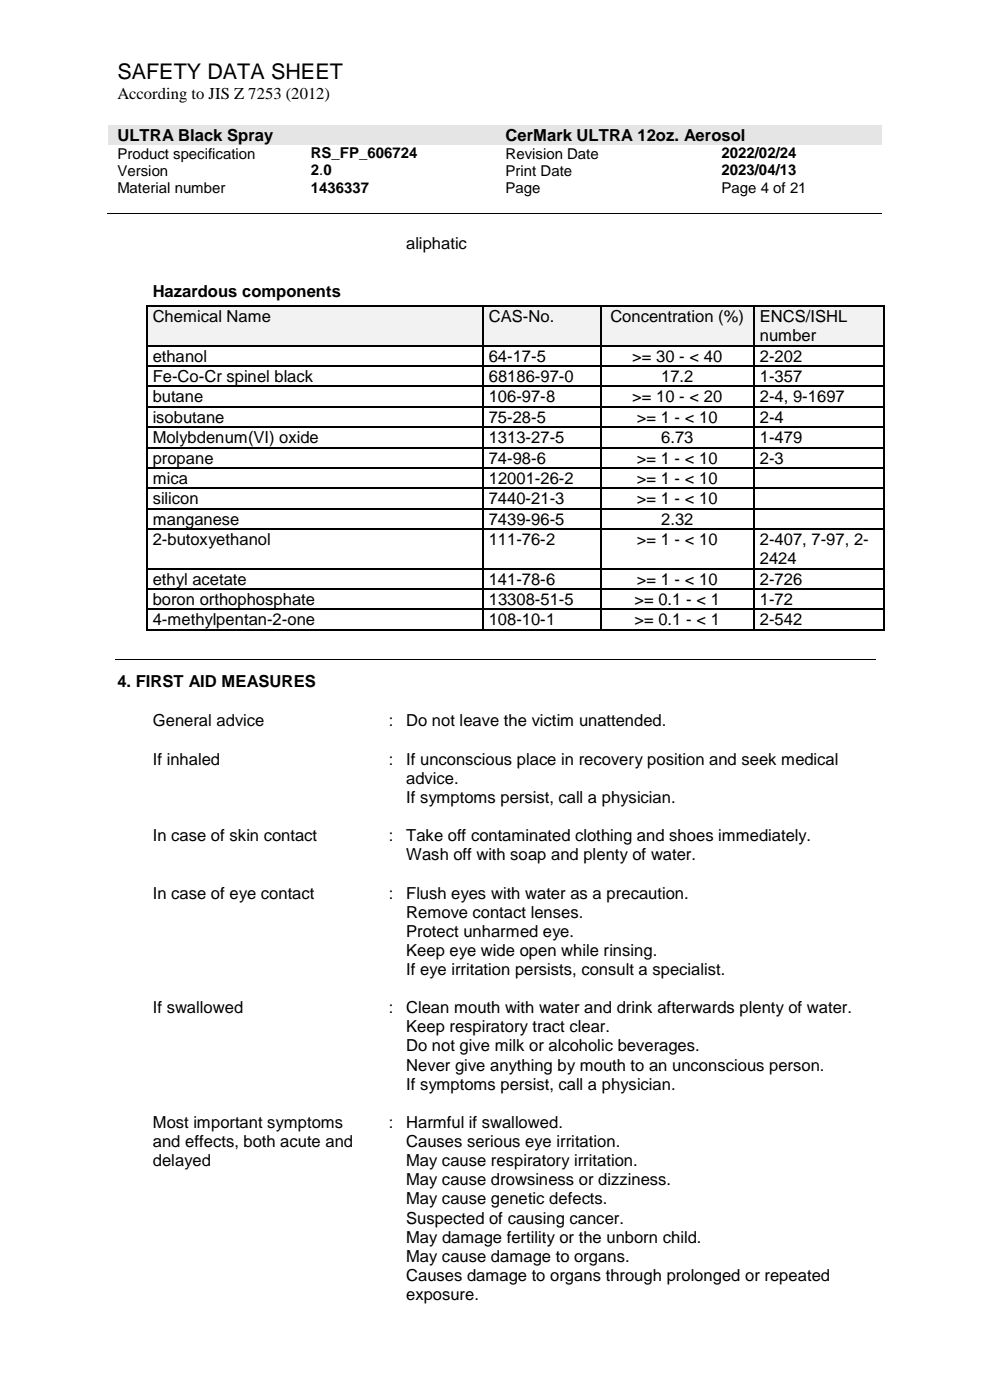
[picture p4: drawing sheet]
<svg xmlns="http://www.w3.org/2000/svg" width="210mm" height="297mm" viewBox="0 0 210 297" stroke-linecap="round" stroke-linejoin="round" font-family="sans-serif">
<defs><g id="words">
<text font-size="4.6" x="24.9" y="16.8">SAFETY DATA SHEET</text>
<g font-size="3.5">
<text x="24.9" y="21">According to JIS Z 7253 (2012)</text>
<text x="24.9" y="29.9">ULTRA Black Spray</text>
<text x="107.2" y="29.9">CerMark ULTRA 12oz. Aerosol</text>
<text x="86.2" y="52.8">aliphatic</text>
<text x="32.4" y="63">Hazardous components</text>
<text x="32.4" y="68.4">Chemical Name</text>
<text x="103.7" y="68.4">CAS-No.</text>
<text x="129.5" y="68.4">Concentration (%)</text>
<text x="161.2" y="68.4">ENCS/ISHL</text>
<text x="32.4" y="76.8">ethanol</text>
<text x="103.7" y="76.8">64-17-5</text>
<text x="134.1" y="76.8">&gt;= 30 - &lt; 40</text>
<text x="161.2" y="72.4">number</text>
<text x="161.2" y="76.8">2-202</text>
<text x="32.4" y="81.1">Fe-Co-Cr spinel black</text>
<text x="103.7" y="81.1">68186-97-0</text>
<text x="140.3" y="81.1">17.2</text>
<text x="161.2" y="81.1">1-357</text>
<text x="32.4" y="85.4">butane</text>
<text x="32.4" y="89.7">isobutane</text>
<text x="103.7" y="85.4">106-97-8</text>
<text x="103.7" y="89.7">75-28-5</text>
<text x="134.1" y="85.4">&gt;= 10 - &lt; 20</text>
<text x="135.1" y="89.7">&gt;= 1 - &lt; 10</text>
<text x="161.2" y="85.4">2-4, 9-1697</text>
<text x="161.2" y="89.7">2-4</text>
<text x="32.4" y="94.1">Molybdenum(VI) oxide</text>
<text x="103.7" y="94.1">1313-27-5</text>
<text x="140.3" y="94.1">6.73</text>
<text x="161.2" y="94.1">1-479</text>
<text x="32.4" y="98.4">propane</text>
<text x="103.7" y="98.4">74-98-6</text>
<text x="135.1" y="98.4">&gt;= 1 - &lt; 10</text>
<text x="161.2" y="98.4">2-3</text>
<text x="32.4" y="102.7">mica</text>
<text x="32.4" y="107">silicon</text>
<text x="103.7" y="102.7">12001-26-2</text>
<text x="103.7" y="107">7440-21-3</text>
<text x="135.1" y="102.7">&gt;= 1 - &lt; 10</text>
<text x="135.1" y="107">&gt;= 1 - &lt; 10</text>
<text x="32.4" y="111.4">manganese</text>
<text x="103.7" y="111.4">7439-96-5</text>
<text x="140.3" y="111.4">2.32</text>
<text x="32.4" y="115.7">2-butoxyethanol</text>
<text x="103.7" y="115.7">111-76-2</text>
<text x="135.1" y="115.7">&gt;= 1 - &lt; 10</text>
<text x="161.2" y="115.7">2-407, 7-97, 2-</text>
<text x="161.2" y="119.7">2424</text>
<text x="32.4" y="124.1">ethyl acetate</text>
<text x="103.7" y="124.1">141-78-6</text>
<text x="135.1" y="124.1">&gt;= 1 - &lt; 10</text>
<text x="161.2" y="124.1">2-726</text>
<text x="32.4" y="128.4">boron orthophosphate</text>
<text x="103.7" y="128.4">13308-51-5</text>
<text x="134.6" y="128.4">&gt;= 0.1 - &lt; 1</text>
<text x="161.2" y="128.4">1-72</text>
<text x="32.4" y="132.7">4-methylpentan-2-one</text>
<text x="103.7" y="132.7">108-10-1</text>
<text x="134.6" y="132.7">&gt;= 0.1 - &lt; 1</text>
<text x="161.2" y="132.7">2-542</text>
<text x="24.9" y="145.8">4. FIRST AID MEASURES</text>
<text x="32.4" y="154.1">General advice</text>
<text x="82.5" y="154.1">:</text>
<text x="86.2" y="154.1">Do not leave the victim unattended.</text>
<text x="32.4" y="162.2">If inhaled</text>
<text x="82.5" y="162.2">:</text>
<text x="86.2" y="162.2">If unconscious place in recovery position and seek medical</text>
<text x="86.2" y="166.3">advice.</text>
<text x="86.2" y="170.4">If symptoms persist, call a physician.</text>
<text x="32.4" y="178.5">In case of skin contact</text>
<text x="82.5" y="178.5">:</text>
<text x="86.2" y="178.5">Take off contaminated clothing and shoes immediately.</text>
<text x="86.2" y="182.5">Wash off with soap and plenty of water.</text>
<text x="32.4" y="190.7">In case of eye contact</text>
<text x="82.5" y="190.7">:</text>
<text x="86.2" y="190.7">Flush eyes with water as a precaution.</text>
<text x="86.2" y="194.7">Remove contact lenses.</text>
<text x="86.2" y="198.7">Protect unharmed eye.</text>
<text x="86.2" y="202.8">Keep eye wide open while rinsing.</text>
<text x="86.2" y="206.9">If eye irritation persists, consult a specialist.</text>
<text x="32.4" y="215">If swallowed</text>
<text x="82.5" y="215">:</text>
<text x="86.2" y="215">Clean mouth with water and drink afterwards plenty of water.</text>
<text x="86.2" y="219.1">Keep respiratory tract clear.</text>
<text x="86.2" y="223.1">Do not give milk or alcoholic beverages.</text>
<text x="86.2" y="227.2">Never give anything by mouth to an unconscious person.</text>
<text x="86.2" y="231.2">If symptoms persist, call a physician.</text>
<text x="32.4" y="239.3">Most important symptoms</text>
<text x="82.5" y="239.3">:</text>
<text x="86.2" y="239.3">Harmful if swallowed.</text>
<text x="32.4" y="243.4">and effects, both acute and</text>
<text x="86.2" y="243.4">Causes serious eye irritation.</text>
<text x="32.4" y="247.4">delayed</text>
<text x="86.2" y="247.4">May cause respiratory irritation.</text>
<text x="86.2" y="251.5">May cause drowsiness or dizziness.</text>
<text x="86.2" y="255.6">May cause genetic defects.</text>
<text x="86.2" y="259.6">Suspected of causing cancer.</text>
<text x="86.2" y="263.7">May damage fertility or the unborn child.</text>
<text x="86.2" y="267.8">May cause damage to organs.</text>
<text x="86.2" y="271.8">Causes damage to organs through prolonged or repeated</text>
<text x="86.2" y="275.8">exposure.</text>
</g>
<g font-size="3.2">
<text x="24.9" y="33.7">Product specification</text>
<text x="65.9" y="33.6">RS_FP_606724</text>
<text x="107.2" y="33.7">Revision Date</text>
<text x="153.1" y="33.6">2022/02/24</text>
<text x="24.9" y="37.3">Version</text>
<text x="24.9" y="40.9">Material number</text>
<text x="65.9" y="37.2">2.0</text>
<text x="65.9" y="40.9">1436337</text>
<text x="107.2" y="37.3">Print Date</text>
<text x="107.2" y="40.9">Page</text>
<text x="153.1" y="37.2">2023/04/13</text>
<text x="153.1" y="40.9">Page 4 of 21</text>
</g>
</g></defs>
<g fill="#e5e5e5">
<path d="M23 26.6h82.3v4.1h-82.3z" fill-rule="evenodd"/>
<path d="M24.9 26.6h78.5v4.1h-78.5z" fill-rule="evenodd"/>
<path d="M105.3 26.6h81.8v4.1h-81.8z" fill-rule="evenodd"/>
<path d="M107.2 26.6h78v4.1h-78z" fill-rule="evenodd"/>
</g>
<path d="M22.7 45.4h164.4" fill="none" stroke="#000" stroke-width=".21"/>
<g fill="#000">
<path d="M63.8 45.3h.1v.2h-.1z" fill-rule="evenodd"/>
<path d="M105.1 45.3h.2v.2h-.2z" fill-rule="evenodd"/>
<path d="M150.9 45.3h.2v.2h-.2z" fill-rule="evenodd"/>
</g>
<g fill="#f2f2f2">
<path d="M31.3 65.1h71v8.1h-71z" fill-rule="evenodd"/>
<path d="M32.4 65.1h68.8v4.1h-68.8z" fill-rule="evenodd"/>
<path d="M102.6 65.1h24.7v8.1h-24.7z" fill-rule="evenodd"/>
<path d="M103.7 65.1h22.5v4.1h-22.5z" fill-rule="evenodd"/>
<path d="M127.6 65.1h32.2v8.1h-32.2z" fill-rule="evenodd"/>
<path d="M128.7 65.1h30v4.1h-30z" fill-rule="evenodd"/>
<path d="M160.1 65.1h27.3v8.1h-27.3z" fill-rule="evenodd"/>
<path d="M161.2 65.1h25v4.1h-25z" fill-rule="evenodd"/>
<path d="M161.2 69.2h25v4h-25z" fill-rule="evenodd"/>
</g>
<g fill="#000">
<path d="M31 64.9h.3v.2h-.3z" fill-rule="evenodd"/>
<path d="M31 64.9h.3v.2h-.3z" fill-rule="evenodd"/>
<path d="M31 73.2h.3v.3h-.3z" fill-rule="evenodd"/>
<path d="M31 73.2h.3v.3h-.3z" fill-rule="evenodd"/>
<path d="M31 77.6h.3v.2h-.3z" fill-rule="evenodd"/>
<path d="M31 77.6h.3v.2h-.3z" fill-rule="evenodd"/>
<path d="M102.3 64.9h.2v.2h-.2z" fill-rule="evenodd"/>
<path d="M102.3 73.2h.2v.3h-.2z" fill-rule="evenodd"/>
<path d="M102.3 77.6h.2v.2h-.2z" fill-rule="evenodd"/>
<path d="M127.3 64.9h.3v.2h-.3z" fill-rule="evenodd"/>
<path d="M127.3 73.2h.3v.3h-.3z" fill-rule="evenodd"/>
<path d="M127.3 77.6h.3v.2h-.3z" fill-rule="evenodd"/>
<path d="M159.8 64.9h.3v.2h-.3z" fill-rule="evenodd"/>
<path d="M159.8 73.2h.3v.3h-.3z" fill-rule="evenodd"/>
<path d="M159.8 77.6h.3v.2h-.3z" fill-rule="evenodd"/>
<path d="M187.3 64.9h.3v.2h-.3z" fill-rule="evenodd"/>
<path d="M187.3 64.9h.3v.2h-.3z" fill-rule="evenodd"/>
<path d="M187.3 73.2h.3v.3h-.3z" fill-rule="evenodd"/>
<path d="M187.3 73.2h.3v.3h-.3z" fill-rule="evenodd"/>
<path d="M187.3 77.6h.3v.2h-.3z" fill-rule="evenodd"/>
<path d="M187.3 77.6h.3v.2h-.3z" fill-rule="evenodd"/>
<path d="M31 81.9h.3v.2h-.3z" fill-rule="evenodd"/>
<path d="M31 81.9h.3v.2h-.3z" fill-rule="evenodd"/>
<path d="M31 86.2h.3v.3h-.3z" fill-rule="evenodd"/>
<path d="M31 86.2h.3v.3h-.3z" fill-rule="evenodd"/>
<path d="M31 90.6h.3v.2h-.3z" fill-rule="evenodd"/>
<path d="M31 90.6h.3v.2h-.3z" fill-rule="evenodd"/>
<path d="M31 94.9h.3v.2h-.3z" fill-rule="evenodd"/>
<path d="M31 94.9h.3v.2h-.3z" fill-rule="evenodd"/>
<path d="M31 99.2h.3v.3h-.3z" fill-rule="evenodd"/>
<path d="M31 99.2h.3v.3h-.3z" fill-rule="evenodd"/>
<path d="M102.3 81.9h.2v.2h-.2z" fill-rule="evenodd"/>
<path d="M102.3 86.2h.2v.3h-.2z" fill-rule="evenodd"/>
<path d="M102.3 90.6h.2v.2h-.2z" fill-rule="evenodd"/>
<path d="M102.3 94.9h.2v.2h-.2z" fill-rule="evenodd"/>
<path d="M102.3 99.2h.2v.3h-.2z" fill-rule="evenodd"/>
<path d="M127.3 81.9h.3v.2h-.3z" fill-rule="evenodd"/>
<path d="M127.3 86.2h.3v.3h-.3z" fill-rule="evenodd"/>
<path d="M127.3 90.6h.3v.2h-.3z" fill-rule="evenodd"/>
<path d="M127.3 94.9h.3v.2h-.3z" fill-rule="evenodd"/>
<path d="M127.3 99.2h.3v.3h-.3z" fill-rule="evenodd"/>
<path d="M159.8 81.9h.3v.2h-.3z" fill-rule="evenodd"/>
<path d="M159.8 86.2h.3v.3h-.3z" fill-rule="evenodd"/>
<path d="M159.8 90.6h.3v.2h-.3z" fill-rule="evenodd"/>
<path d="M159.8 94.9h.3v.2h-.3z" fill-rule="evenodd"/>
<path d="M159.8 99.2h.3v.3h-.3z" fill-rule="evenodd"/>
<path d="M187.3 81.9h.3v.2h-.3z" fill-rule="evenodd"/>
<path d="M187.3 81.9h.3v.2h-.3z" fill-rule="evenodd"/>
<path d="M187.3 86.2h.3v.3h-.3z" fill-rule="evenodd"/>
<path d="M187.3 86.2h.3v.3h-.3z" fill-rule="evenodd"/>
<path d="M187.3 90.6h.3v.2h-.3z" fill-rule="evenodd"/>
<path d="M187.3 90.6h.3v.2h-.3z" fill-rule="evenodd"/>
<path d="M187.3 94.9h.3v.2h-.3z" fill-rule="evenodd"/>
<path d="M187.3 94.9h.3v.2h-.3z" fill-rule="evenodd"/>
<path d="M187.3 99.2h.3v.3h-.3z" fill-rule="evenodd"/>
<path d="M187.3 99.2h.3v.3h-.3z" fill-rule="evenodd"/>
<path d="M31 103.5h.3v.3h-.3z" fill-rule="evenodd"/>
<path d="M31 103.5h.3v.3h-.3z" fill-rule="evenodd"/>
<path d="M31 107.8h.3v.3h-.3z" fill-rule="evenodd"/>
<path d="M31 107.8h.3v.3h-.3z" fill-rule="evenodd"/>
<path d="M31 112.2h.3v.2h-.3z" fill-rule="evenodd"/>
<path d="M31 112.2h.3v.2h-.3z" fill-rule="evenodd"/>
<path d="M102.3 103.5h.2v.3h-.2z" fill-rule="evenodd"/>
<path d="M102.3 107.8h.2v.3h-.2z" fill-rule="evenodd"/>
<path d="M102.3 112.2h.2v.2h-.2z" fill-rule="evenodd"/>
<path d="M127.3 103.5h.3v.3h-.3z" fill-rule="evenodd"/>
<path d="M127.3 107.8h.3v.3h-.3z" fill-rule="evenodd"/>
<path d="M127.3 112.2h.3v.2h-.3z" fill-rule="evenodd"/>
<path d="M159.8 103.5h.3v.3h-.3z" fill-rule="evenodd"/>
<path d="M159.8 107.8h.3v.3h-.3z" fill-rule="evenodd"/>
<path d="M159.8 112.2h.3v.2h-.3z" fill-rule="evenodd"/>
<path d="M187.3 103.5h.3v.3h-.3z" fill-rule="evenodd"/>
<path d="M187.3 103.5h.3v.3h-.3z" fill-rule="evenodd"/>
<path d="M187.3 107.8h.3v.3h-.3z" fill-rule="evenodd"/>
<path d="M187.3 107.8h.3v.3h-.3z" fill-rule="evenodd"/>
<path d="M187.3 112.2h.3v.2h-.3z" fill-rule="evenodd"/>
<path d="M187.3 112.2h.3v.2h-.3z" fill-rule="evenodd"/>
<path d="M31 120.5h.3v.3h-.3z" fill-rule="evenodd"/>
<path d="M31 120.5h.3v.3h-.3z" fill-rule="evenodd"/>
<path d="M31 124.9h.3v.2h-.3z" fill-rule="evenodd"/>
<path d="M31 124.9h.3v.2h-.3z" fill-rule="evenodd"/>
<path d="M31 129.2h.3v.2h-.3z" fill-rule="evenodd"/>
<path d="M31 129.2h.3v.2h-.3z" fill-rule="evenodd"/>
<path d="M31 133.5h.3v.2h-.3z" fill-rule="evenodd"/>
<path d="M31 133.5h.3v.2h-.3z" fill-rule="evenodd"/>
<path d="M102.3 120.5h.2v.3h-.2z" fill-rule="evenodd"/>
<path d="M102.3 124.9h.2v.2h-.2z" fill-rule="evenodd"/>
<path d="M102.3 129.2h.2v.2h-.2z" fill-rule="evenodd"/>
<path d="M102.3 133.5h.2v.2h-.2z" fill-rule="evenodd"/>
<path d="M127.3 120.5h.3v.3h-.3z" fill-rule="evenodd"/>
<path d="M127.3 124.9h.3v.2h-.3z" fill-rule="evenodd"/>
<path d="M127.3 129.2h.3v.2h-.3z" fill-rule="evenodd"/>
<path d="M127.3 133.5h.3v.2h-.3z" fill-rule="evenodd"/>
<path d="M159.8 120.5h.3v.3h-.3z" fill-rule="evenodd"/>
<path d="M159.8 124.9h.3v.2h-.3z" fill-rule="evenodd"/>
<path d="M159.8 129.2h.3v.2h-.3z" fill-rule="evenodd"/>
<path d="M159.8 133.5h.3v.2h-.3z" fill-rule="evenodd"/>
<path d="M187.3 120.5h.3v.3h-.3z" fill-rule="evenodd"/>
<path d="M187.3 120.5h.3v.3h-.3z" fill-rule="evenodd"/>
<path d="M187.3 124.9h.3v.2h-.3z" fill-rule="evenodd"/>
<path d="M187.3 124.9h.3v.2h-.3z" fill-rule="evenodd"/>
<path d="M187.3 129.2h.3v.2h-.3z" fill-rule="evenodd"/>
<path d="M187.3 129.2h.3v.2h-.3z" fill-rule="evenodd"/>
<path d="M187.3 133.5h.3v.2h-.3z" fill-rule="evenodd"/>
<path d="M187.3 133.5h.3v.2h-.3z" fill-rule="evenodd"/>
</g>
<g fill="none" stroke="#000" stroke-width=".25">
<path d="M31.2 65.1v8.1M31.2 73.5v4.1M31.2 77.8v4.1M31.3 65h71M31.3 73.4h71M31.3 77.7h71M102.4 65.1v8.1M102.4 73.5v4.1M102.4 77.8v4.1M102.5 65h24.8M102.5 73.4h24.8M102.5 77.7h24.8"/>
<path d="M127.4 65.1v8.1M127.4 73.5v4.1M127.4 77.8v4.1M127.6 65h32.2M127.6 73.4h32.2M127.6 77.7h32.2M160 65.1v8.1M160 73.5v4.1M160 77.8v4.1M160.1 65h27.2M160.1 73.4h27.2M160.1 77.7h27.2"/>
<path d="M187.4 65.1v8.1M187.4 73.5v4.1M187.4 77.8v4.1M31.2 82.1v4.1M31.2 86.5v4.1M31.2 90.8v4.1M31.2 95.1v4.1M31.2 99.5v4M31.3 82h71M31.3 86.3h71M31.3 90.7h71M31.3 95h71"/>
<path d="M31.3 99.3h71M102.4 82.1v4.1M102.4 86.5v4.1M102.4 90.8v4.1M102.4 95.1v4.1M102.4 99.5v4M102.5 82h24.8M102.5 86.3h24.8M102.5 90.7h24.8M102.5 95h24.8M102.5 99.3h24.8M127.4 82.1v4.1"/>
<path d="M127.4 86.5v4.1M127.4 90.8v4.1M127.4 95.1v4.1M127.4 99.5v4M127.6 82h32.2M127.6 86.3h32.2M127.6 90.7h32.2M127.6 95h32.2M127.6 99.3h32.2M160 82.1v4.1M160 86.5v4.1M160 90.8v4.1"/>
<path d="M160 95.1v4.1M160 99.5v4M160.1 82h27.2M160.1 86.3h27.2M160.1 90.7h27.2M160.1 95h27.2M160.1 99.3h27.2M187.4 82.1v4.1M187.4 86.5v4.1M187.4 90.8v4.1M187.4 95.1v4.1M187.4 99.5v4"/>
<path d="M31.2 103.8v4M31.2 108.1v4.1M31.2 112.4v8.1M31.3 103.6h71M31.3 108h71M31.3 112.3h71M102.4 103.8v4M102.4 108.1v4.1M102.4 112.4v8.1M102.5 103.6h24.8M102.5 108h24.8M102.5 112.3h24.8"/>
<path d="M127.4 103.8v4M127.4 108.1v4.1M127.4 112.4v8.1M127.6 103.6h32.2M127.6 108h32.2M127.6 112.3h32.2M160 103.8v4M160 108.1v4.1M160 112.4v8.1M160.1 103.6h27.2M160.1 108h27.2M160.1 112.3h27.2"/>
<path d="M187.4 103.8v4M187.4 108.1v4.1M187.4 112.4v8.1M31.2 120.8v4.1M31.2 125.1v4.1M31.2 129.4v4.1M31.3 120.7h71M31.3 125h71M31.3 129.3h71M31.3 133.6h71M102.4 120.8v4.1M102.4 125.1v4.1"/>
<path d="M102.4 129.4v4.1M102.5 120.7h24.8M102.5 125h24.8M102.5 129.3h24.8M102.5 133.6h24.8M127.4 120.8v4.1M127.4 125.1v4.1M127.4 129.4v4.1M127.6 120.7h32.2M127.6 125h32.2M127.6 129.3h32.2M127.6 133.6h32.2"/>
<path d="M160 120.8v4.1M160 125.1v4.1M160 129.4v4.1M160.1 120.7h27.2M160.1 125h27.2M160.1 129.3h27.2M160.1 133.6h27.2M187.4 120.8v4.1M187.4 125.1v4.1M187.4 129.4v4.1"/>
</g>
<path d="M24.4 140h161.3" fill="none" stroke="#000" stroke-width=".21"/>
<use href="#words"/>
</svg>
